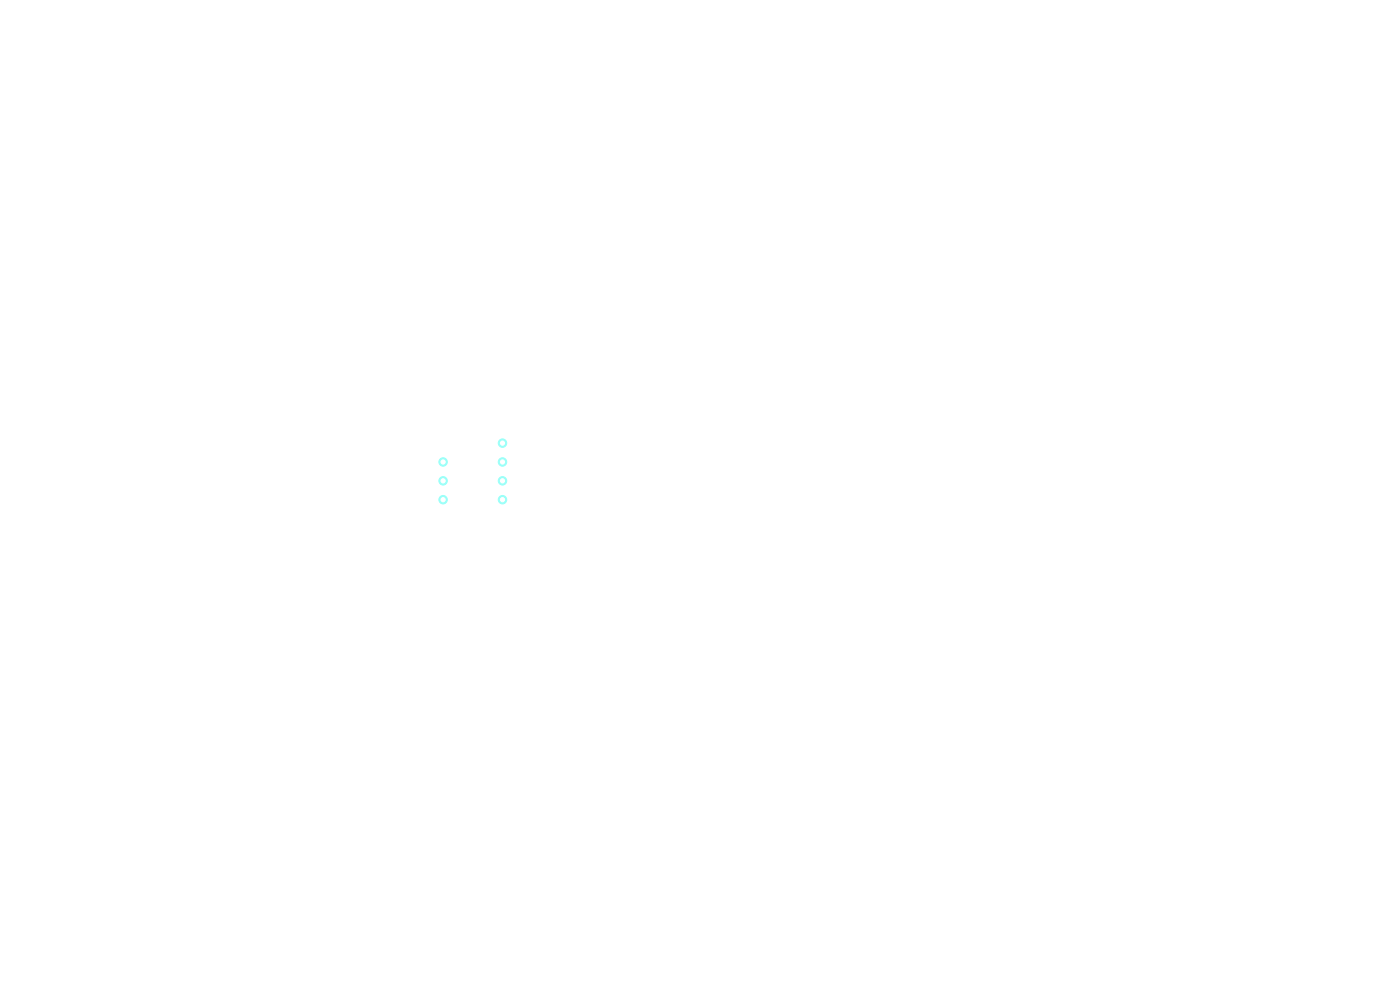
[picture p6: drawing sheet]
<svg xmlns="http://www.w3.org/2000/svg" width="297mm" height="210mm" viewBox="0 0 297 210" stroke-linecap="round" stroke-linejoin="round" font-family="sans-serif">
<g fill="#9afff8" stroke="#9afff8" stroke-width=".21">
<circle cx="106.6" cy="94" r=".9"/>
<circle cx="106.6" cy="102" r=".9"/>
<circle cx="94" cy="102" r=".9"/>
<circle cx="94" cy="106" r=".9"/>
<circle cx="106.6" cy="106" r=".9"/>
<circle cx="94" cy="98" r=".9"/>
<circle cx="106.6" cy="98" r=".9"/>
</g>
<g fill="#fff" stroke="#fff" stroke-width=".21">
<circle cx="106.6" cy="94" r=".45"/>
<circle cx="106.6" cy="102" r=".45"/>
<circle cx="94" cy="102" r=".45"/>
<circle cx="94" cy="106" r=".45"/>
<circle cx="106.6" cy="106" r=".45"/>
<circle cx="94" cy="98" r=".45"/>
<circle cx="106.6" cy="98" r=".45"/>
</g>
</svg>
